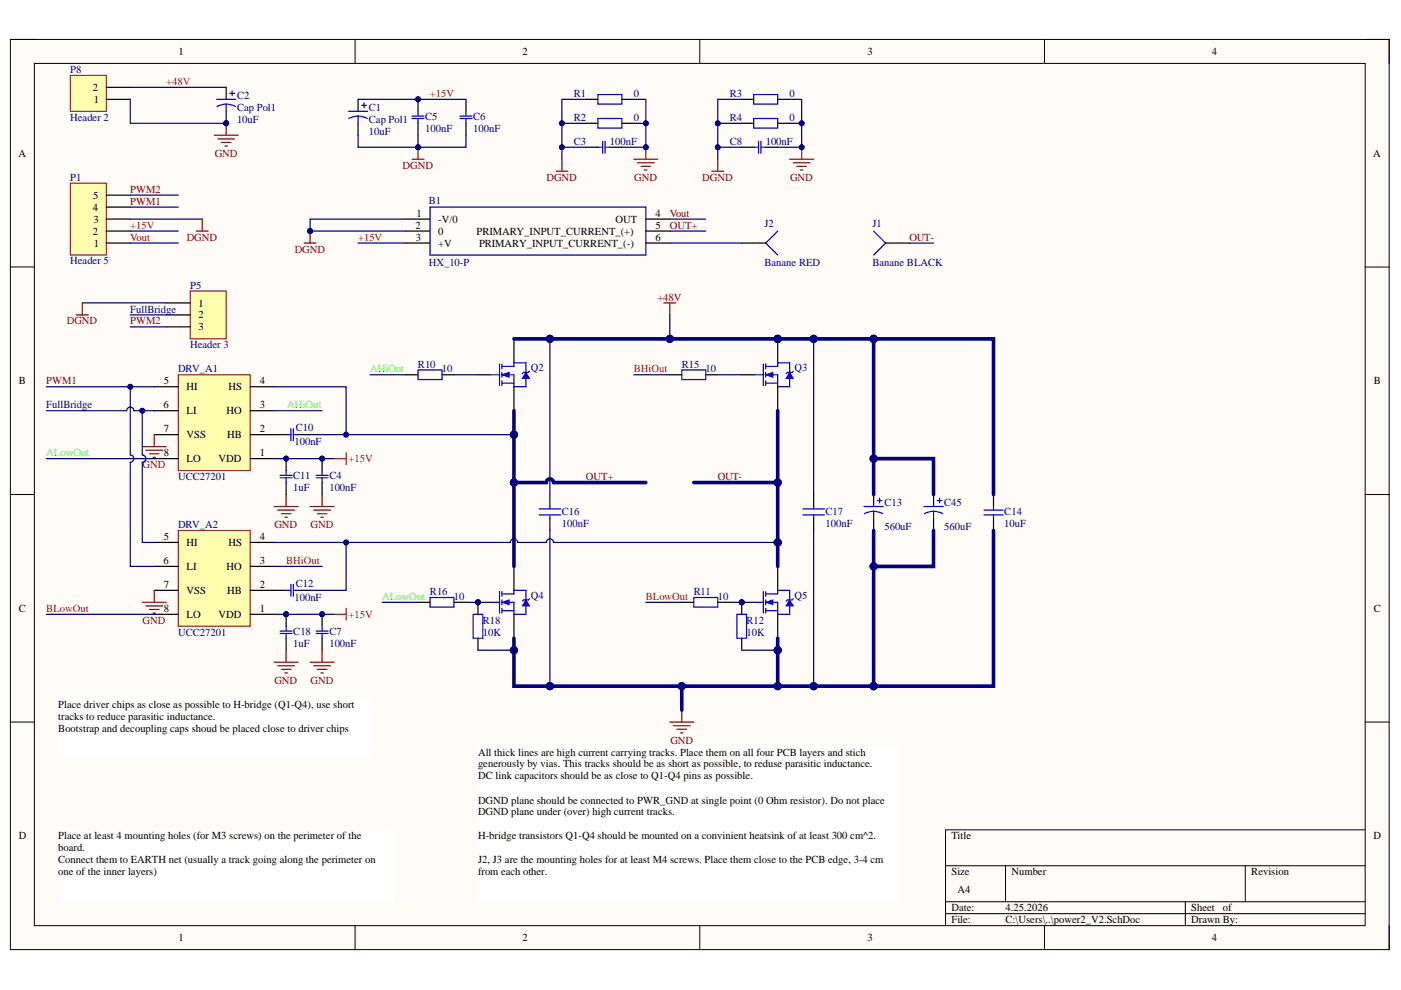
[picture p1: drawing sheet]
<svg xmlns="http://www.w3.org/2000/svg" width="297mm" height="210mm" viewBox="0 0 297 210" stroke-linecap="round" stroke-linejoin="round" font-family="sans-serif">
<defs><g id="words">
<g font-size="2.3">
<text x="37.9" y="11.7">1</text>
<text x="110.8" y="11.7">2</text>
<text x="184" y="11.7">3</text>
<text x="256.9" y="11.7">4</text>
<text x="19.7" y="19.3">2</text>
<text x="19.9" y="21.8">1</text>
<text x="3.9" y="33.2">A</text>
<text x="291.1" y="33.2">A</text>
<text x="19.7" y="44.7">4</text>
<text x="19.8" y="42.1">5</text>
<text x="19.8" y="47.2">3</text>
<text x="88.3" y="45.9">1</text>
<text x="92.9" y="47.2">-V/0</text>
<text x="130.5" y="47.2">OUT</text>
<text x="139" y="45.9">4</text>
<text x="19.7" y="49.7">2</text>
<text x="19.9" y="52.3">1</text>
<text x="88.1" y="48.5">2</text>
<text x="88.2" y="51">3</text>
<text x="92.9" y="49.7">0</text>
<text x="92.9" y="52.3">+V</text>
<text x="101.1" y="49.7">PRIMARY_INPUT_CURRENT_(+)</text>
<text x="101.6" y="52.3">PRIMARY_INPUT_CURRENT_(-)</text>
<text x="139" y="48.5">5</text>
<text x="139" y="51">6</text>
<text x="42.1" y="65">1</text>
<text x="42.1" y="67.5">2</text>
<text x="42.1" y="70.1">3</text>
<text x="4" y="81.5">B</text>
<text x="34.8" y="81.5">5</text>
<text x="39.5" y="82.7">HI</text>
<text x="48.4" y="82.7">HS</text>
<text x="55.1" y="81.5">4</text>
<text x="291.3" y="81.5">B</text>
<text x="34.7" y="86.5">6</text>
<text x="39.5" y="87.8">LI</text>
<text x="48.1" y="87.8">HO</text>
<text x="55.1" y="86.5">3</text>
<text x="34.7" y="91.7">7</text>
<text x="39.5" y="92.9">VSS</text>
<text x="48.2" y="92.9">HB</text>
<text x="55.1" y="91.7">2</text>
<text x="34.7" y="96.7">8</text>
<text x="39.5" y="98">LO</text>
<text x="46.4" y="98">VDD</text>
<text x="55.1" y="96.7">1</text>
<text x="34.7" y="119.6">6</text>
<text x="34.8" y="114.5">5</text>
<text x="39.5" y="115.8">HI</text>
<text x="48.4" y="115.8">HS</text>
<text x="55.1" y="119.6">3</text>
<text x="55.1" y="114.5">4</text>
<text x="34.7" y="124.7">7</text>
<text x="39.5" y="120.8">LI</text>
<text x="39.5" y="125.9">VSS</text>
<text x="48.1" y="120.8">HO</text>
<text x="48.2" y="125.9">HB</text>
<text x="55.1" y="124.7">2</text>
<text x="4" y="129.7">C</text>
<text x="34.7" y="129.7">8</text>
<text x="39.5" y="131">LO</text>
<text x="46.4" y="131">VDD</text>
<text x="55.1" y="129.7">1</text>
<text x="291.3" y="129.7">C</text>
<text x="12.4" y="150">Place driver chips as close as possible to H-bridge (Q1-Q4), use short</text>
<text x="12.4" y="152.6">tracks to reduce parasitic inductance.</text>
<text x="12.4" y="155.1">Bootstrap and decoupling caps shoud be placed close to driver chips</text>
<text x="101.3" y="160.2">All thick lines are high current carrying tracks. Place them on all four PCB layers and stich</text>
<text x="101.3" y="162.7">generously by vias. This tracks should be as short as possible, to reduse parasitic inductance.</text>
<text x="101.3" y="165.3">DC link capacitors should be as close to Q1-Q4 pins as possible.</text>
<text x="101.3" y="170.4">DGND plane should be connected to PWR_GND at single point (0 Ohm resistor). Do not place</text>
<text x="101.3" y="172.9">DGND plane under (over) high current tracks.</text>
<text x="4" y="178">D</text>
<text x="12.4" y="178">Place at least 4 mounting holes (for M3 screws) on the perimeter of the</text>
<text x="101.3" y="178">H-bridge transistors Q1-Q4 should be mounted on a convinient heatsink of at least 300 cm^2.</text>
<text x="201.7" y="178">Title</text>
<text x="291.2" y="178">D</text>
<text x="12.4" y="180.5">board.</text>
<text x="12.4" y="183">Connect them to EARTH net (usually a track going along the perimeter on</text>
<text x="12.4" y="185.6">one of the inner layers)</text>
<text x="101.3" y="183">J2, J3 are the mounting holes for at least M4 screws. Place them close to the PCB edge, 3-4 cm</text>
<text x="101.3" y="185.6">from each other.</text>
<text x="201.7" y="185.6">Size</text>
<text x="214.5" y="185.6">Number</text>
<text x="265.3" y="185.6">Revision</text>
<text x="203" y="189.4">A4</text>
<text x="201.7" y="193.2">Date:</text>
<text x="201.7" y="195.7">File:</text>
<text x="213.2" y="193.2">4.25.2026</text>
<text x="213.2" y="195.7">C:\Users\..\power2_V2.SchDoc</text>
<text x="252.6" y="193.2">Sheet</text>
<text x="252.6" y="195.7">Drawn By:</text>
<text x="259.3" y="193.2">of</text>
<text x="37.9" y="199.6">1</text>
<text x="110.8" y="199.6">2</text>
<text x="184" y="199.6">3</text>
<text x="256.9" y="199.6">4</text>
</g>
<g font-size="2.3" fill="#000080">
<text x="14.9" y="15.5">P8</text>
<text x="50.3" y="21.1">C2</text>
<text x="50.3" y="23.6">Cap Pol1</text>
<text x="78.2" y="23.6">C1</text>
<text x="121.7" y="20.5">R1</text>
<text x="134.4" y="20.5">0</text>
<text x="154.7" y="20.5">R3</text>
<text x="167.4" y="20.5">0</text>
<text x="14.9" y="25.6">Header 2</text>
<text x="50.3" y="26.1">10uF</text>
<text x="78.2" y="28.7">10uF</text>
<text x="78.2" y="26.1">Cap Pol1</text>
<text x="90.1" y="27.9">100nF</text>
<text x="90.1" y="25.4">C5</text>
<text x="100.3" y="27.9">100nF</text>
<text x="100.3" y="25.4">C6</text>
<text x="121.7" y="25.6">R2</text>
<text x="134.4" y="25.6">0</text>
<text x="154.7" y="25.6">R4</text>
<text x="167.4" y="25.6">0</text>
<text x="121.7" y="30.7">C3</text>
<text x="129.3" y="30.7">100nF</text>
<text x="154.7" y="30.7">C8</text>
<text x="162.3" y="30.7">100nF</text>
<text x="14.9" y="38.3">P1</text>
<text x="90.9" y="43.1">B1</text>
<text x="162.1" y="48.2">J2</text>
<text x="185" y="48.2">J1</text>
<text x="14.9" y="56.1">Header 5</text>
<text x="90.9" y="56.3">HX_10-P</text>
<text x="162.1" y="56.3">Banane RED</text>
<text x="185" y="56.3">Banane BLACK</text>
<text x="40.3" y="61.2">P5</text>
<text x="27.6" y="66.3">FullBridge</text>
<text x="40.3" y="73.9">Header 3</text>
<text x="88.6" y="77.9">R10</text>
<text x="144.5" y="77.9">R15</text>
<text x="37.8" y="78.9">DRV_A1</text>
<text x="93.7" y="78.9">10</text>
<text x="112.5" y="78.7">Q2</text>
<text x="149.6" y="78.9">10</text>
<text x="168.4" y="78.7">Q3</text>
<text x="9.8" y="86.5">FullBridge</text>
<text x="62.4" y="94.4">100nF</text>
<text x="62.7" y="91.4">C10</text>
<text x="37.8" y="101.8">UCC27201</text>
<text x="62.2" y="101.5">C11</text>
<text x="69.8" y="101.5">C4</text>
<text x="62.2" y="104.1">1uF</text>
<text x="69.8" y="104.1">100nF</text>
<text x="187.5" y="107.4">C13</text>
<text x="200.2" y="107.4">C45</text>
<text x="37.8" y="111.9">DRV_A2</text>
<text x="119.1" y="111.7">100nF</text>
<text x="119.1" y="109.1">C16</text>
<text x="175" y="111.7">100nF</text>
<text x="175" y="109.1">C17</text>
<text x="187.5" y="112.4">560uF</text>
<text x="200.2" y="112.4">560uF</text>
<text x="212.9" y="111.7">10uF</text>
<text x="212.9" y="109.1">C14</text>
<text x="62.7" y="124.4">C12</text>
<text x="62.4" y="127.4">100nF</text>
<text x="91.2" y="126.2">R16</text>
<text x="96.2" y="127.2">10</text>
<text x="112.5" y="126.9">Q4</text>
<text x="147.1" y="126.2">R11</text>
<text x="152.2" y="127.2">10</text>
<text x="168.4" y="126.9">Q5</text>
<text x="37.8" y="134.8">UCC27201</text>
<text x="62.2" y="137.1">1uF</text>
<text x="62.2" y="134.5">C18</text>
<text x="69.8" y="137.1">100nF</text>
<text x="69.8" y="134.5">C7</text>
<text x="102.4" y="134.8">10K</text>
<text x="102.4" y="132.3">R18</text>
<text x="158.3" y="134.8">10K</text>
<text x="158.3" y="132.3">R12</text>
</g>
<g font-size="2.3" fill="#f00">
<text x="35.2" y="18">+48V</text>
<text x="91.2" y="20.5">+15V</text>
<text x="27.6" y="48.5">+15V</text>
<text x="75.9" y="51">+15V</text>
<text x="134.4" y="78.9">BHiOut</text>
<text x="73.9" y="98">+15V</text>
<text x="60.7" y="119.6">BHiOut</text>
<text x="9.8" y="129.7">BLowOut</text>
<text x="73.9" y="131">+15V</text>
<text x="136.9" y="127.2">BLowOut</text>
</g>
<g font-size="2.3" fill="#800000">
<text x="45.5" y="33.2">GND</text>
<text x="85.4" y="35.8">DGND</text>
<text x="27.6" y="40.9">PWM2</text>
<text x="115.9" y="38.3">DGND</text>
<text x="134.5" y="38.3">GND</text>
<text x="148.9" y="38.3">DGND</text>
<text x="167.5" y="38.3">GND</text>
<text x="27.6" y="43.4">PWM1</text>
<text x="142" y="45.9">Vout</text>
<text x="27.6" y="51">Vout</text>
<text x="39.6" y="51">DGND</text>
<text x="62.5" y="53.5">DGND</text>
<text x="142" y="48.5">OUT+</text>
<text x="192.8" y="51">OUT-</text>
<text x="139.4" y="63.7">+48V</text>
<text x="14.2" y="68.8">DGND</text>
<text x="27.6" y="68.8">PWM2</text>
<text x="9.8" y="81.5">PWM1</text>
<text x="30.2" y="99.3">GND</text>
<text x="124.2" y="101.8">OUT+</text>
<text x="152.2" y="101.8">OUT-</text>
<text x="58.2" y="111.9">GND</text>
<text x="65.9" y="111.9">GND</text>
<text x="30.2" y="132.3">GND</text>
<text x="58.2" y="145">GND</text>
<text x="65.9" y="145">GND</text>
<text x="142.1" y="157.7">GND</text>
</g>
<g font-size="2.3" fill="#0f0">
<text x="78.5" y="78.9">AHiOut</text>
<text x="60.9" y="86.5">AHiOut</text>
<text x="9.8" y="96.7">ALowOut</text>
<text x="81" y="127.2">ALowOut</text>
</g>
</g></defs>
<path d="M2.2 8.4h292.3v192.9h-292.3z" fill-rule="evenodd" fill="#fffcf8"/>
<path d="M2.2 8.4h292.3v192.9h-292.3z" fill="none" stroke="#000" stroke-width=".21"/>
<path d="M7.3 13.4h282.1v182.9h-282.1z" fill-rule="evenodd" fill="#fffcf8"/>
<g fill="none" stroke="#000" stroke-width=".21">
<path d="M2.2 8.4h5.1M7.3 13.4h282.1v182.9h-282.1zM75.3 8.4v5M148.4 8.4v5M221.4 8.4v5M289.4 8.4h5.1v5M2.2 56.6h5.1M289.4 56.6h5.1M2.2 104.9h5.1M289.4 104.9h5.1M2.2 153.1h5.1M289.4 153.1h5.1"/>
<path d="M289.4 175.9h-88.9v20.4M75.3 196.3v5M148.4 196.3v5M200.5 183.6h88.9M200.5 191.2h88.9M200.5 193.7h88.9M213.2 183.6v7.6M221.4 196.3v5M251.3 191.2v5.1M264 183.6v7.6M294.5 196.3v5"/>
</g>
<path d="M101.3 79.5h2.6M109 71.8v5.1M109 82v5.1" fill="none" stroke="#000" stroke-width=".26"/>
<path d="M103.9 79.5h2M105.9 77.2v4.5M106.4 77.7h2.6M106.4 79.5h2.6v2.5M106.4 77.2v1M106.4 79v1M106.4 81.2h2.6M106.4 80.7v1" fill="none" stroke="#00f" stroke-width=".26"/>
<path d="M106.4 79.5l1.5-.5v1z" fill="#00f"/>
<path d="M106.4 79.5l1.5-.5v1z" fill="none" stroke="#00f" stroke-width=".21"/>
<path d="M109 77.7v-.8h2.5v2.1M111.5 80.2v1.8h-2.5" fill="none" stroke="#00f" stroke-width=".26"/>
<path d="M111.5 79l.8 1.2h-1.6z" fill="#00f"/>
<path d="M111.5 79l.8 1.2h-1.6z" fill="none" stroke="#00f" stroke-width=".21"/>
<path d="M112.3 78.7l-.3 .3h-1l-.3 .2" fill="none" stroke="#00f" stroke-width=".26"/>
<path d="M37.8 79.5h15.2v20.3h-15.2z" fill-rule="evenodd" fill="#ffffb0"/>
<path d="M37.8 79.5h15.2v20.3h-15.2z" fill="none" stroke="#800000" stroke-width=".21"/>
<path d="M32.7 82h5.1M32.7 97.2h5.1M32.7 92.2h5.1M32.7 87.1h5.1M53 82h5.1M53 97.2h5.1M53 92.2h7.7M53 87.1h5.1M63.2 92.2h2.5M210.6 104.9v2.5M210.6 109.9v2.6" fill="none" stroke="#000" stroke-width=".26"/>
<path d="M60.7 92.2h1M61.7 90.9v2.5M62.2 90.9v2.5M62.2 92.2h1M208.6 108.2h4.1M208.6 109.2h4.1M210.6 107.4v.8M210.6 109.2v.7" fill="none" stroke="#00f" stroke-width=".26"/>
<path d="M70.8 97.2h2.6M73.4 96v2.5" fill="none" stroke="#f00" stroke-width=".26"/>
<circle cx="101.3" cy="127.7" r=".51" fill="#000080"/>
<circle cx="101.3" cy="127.7" r=".51" fill="none" stroke="#000080" stroke-width=".21"/>
<path d="M101.3 127.7v2.5M101.3 135.3v2.6" fill="none" stroke="#000" stroke-width=".26"/>
<circle cx="101.3" cy="127.7" r=".51" fill="#000080"/>
<circle cx="101.3" cy="127.7" r=".51" fill="none" stroke="#000080" stroke-width=".21"/>
<path d="M100.3 130.2h2.1v5.1h-2.1z" fill="none" stroke="#00f" stroke-width=".26"/>
<path d="M12.4 148h66.1v12.7h-66.1z" fill-rule="evenodd" fill="#fff"/>
<path d="M12.4 148h66.1v12.7h-66.1z" fill="none" stroke="#fff" stroke-width=".21"/>
<path d="M101.3 158.2h89v33h-89z" fill-rule="evenodd" fill="#fff"/>
<path d="M101.3 158.2h89v33h-89z" fill="none" stroke="#fff" stroke-width=".21"/>
<path d="M12.4 175.9h71.2v15.3h-71.2z" fill-rule="evenodd" fill="#fff"/>
<path d="M12.4 175.9h71.2v15.3h-71.2z" fill="none" stroke="#fff" stroke-width=".21"/>
<path d="M144.6 78.4h5v2.1h-5zM114.3 109.2h4.6M114.3 107.9h4.6M116.6 107.4v.5M116.6 109.2v.7M170.2 109.2h4.6M170.2 107.9h4.6M172.5 107.4v.5M172.5 109.2v.7M91.2 126.7h5.1v2h-5.1z" fill="none" stroke="#00f" stroke-width=".26"/>
<path d="M142 79.5h2.6M149.6 79.5h2.6M116.6 104.9v2.5M116.6 109.9v2.6M172.5 104.9v2.5M172.5 109.9v2.6M88.6 127.7h2.6M96.3 127.7h2.5" fill="none" stroke="#000" stroke-width=".26"/>
<circle cx="101.3" cy="127.7" r=".51" fill="#000080"/>
<circle cx="101.3" cy="127.7" r=".51" fill="none" stroke="#000080" stroke-width=".21"/>
<path d="M101.3 127.7h2.6M109 120.1v5.1" fill="none" stroke="#000" stroke-width=".26"/>
<circle cx="101.3" cy="127.7" r=".51" fill="#000080"/>
<circle cx="101.3" cy="127.7" r=".51" fill="none" stroke="#000080" stroke-width=".21"/>
<path d="M109 130.2v5.1" fill="none" stroke="#000" stroke-width=".26"/>
<path d="M103.9 127.7h2M105.9 125.4v4.6M106.4 125.9h2.6M106.4 127.7h2.6v2.5M106.4 129.5h2.6M106.4 125.4v1M106.4 127.2v1M106.4 129v1" fill="none" stroke="#00f" stroke-width=".26"/>
<path d="M106.4 127.7l1.5-.5v1z" fill="#00f"/>
<path d="M106.4 127.7l1.5-.5v1z" fill="none" stroke="#00f" stroke-width=".21"/>
<path d="M109 125.9v-.7h2.5v2M111.5 128.5v1.7h-2.5" fill="none" stroke="#00f" stroke-width=".26"/>
<path d="M111.5 127.2l.8 1.3h-1.6z" fill="#00f"/>
<path d="M111.5 127.2l.8 1.3h-1.6z" fill="none" stroke="#00f" stroke-width=".21"/>
<path d="M112.3 126.9l-.3 .3h-1l-.3 .3" fill="none" stroke="#00f" stroke-width=".26"/>
<circle cx="164.9" cy="71.8" r=".76" fill="#000080"/>
<circle cx="164.9" cy="71.8" r=".76" fill="none" stroke="#000080" stroke-width=".21"/>
<path d="M164.9 71.8v5.1" fill="none" stroke="#000" stroke-width=".26"/>
<circle cx="164.9" cy="71.8" r=".76" fill="#000080"/>
<circle cx="164.9" cy="71.8" r=".76" fill="none" stroke="#000080" stroke-width=".21"/>
<path d="M157.3 79.5h2.5M164.9 82v5.1" fill="none" stroke="#000" stroke-width=".26"/>
<path d="M159.8 79.5h2M161.8 77.2v4.5M162.3 77.7h2.6M162.3 79.5h2.6v2.5M162.3 77.2v1M162.3 79v1M162.3 81.2h2.6M162.3 80.7v1" fill="none" stroke="#00f" stroke-width=".26"/>
<path d="M162.3 79.5l1.6-.5v1z" fill="#00f"/>
<path d="M162.3 79.5l1.6-.5v1z" fill="none" stroke="#00f" stroke-width=".21"/>
<path d="M164.9 77.7v-.8h2.5v2.1M167.4 80.2v1.8h-2.5" fill="none" stroke="#00f" stroke-width=".26"/>
<path d="M167.4 79l.8 1.2h-1.5z" fill="#00f"/>
<path d="M167.4 79l.8 1.2h-1.5z" fill="none" stroke="#00f" stroke-width=".21"/>
<path d="M168.2 78.7l-.3 .3h-1l-.2 .2" fill="none" stroke="#00f" stroke-width=".26"/>
<circle cx="157.3" cy="127.7" r=".51" fill="#000080"/>
<circle cx="157.3" cy="127.7" r=".51" fill="none" stroke="#000080" stroke-width=".21"/>
<path d="M157.3 127.7h2.5M164.9 120.1v5.1" fill="none" stroke="#000" stroke-width=".26"/>
<circle cx="157.3" cy="127.7" r=".51" fill="#000080"/>
<circle cx="157.3" cy="127.7" r=".51" fill="none" stroke="#000080" stroke-width=".21"/>
<path d="M164.9 130.2v5.1" fill="none" stroke="#000" stroke-width=".26"/>
<path d="M159.8 127.7h2M161.8 125.4v4.6M162.3 125.9h2.6M162.3 127.7h2.6v2.5M162.3 129.5h2.6M162.3 125.4v1M162.3 127.2v1M162.3 129v1" fill="none" stroke="#00f" stroke-width=".26"/>
<path d="M162.3 127.7l1.6-.5v1z" fill="#00f"/>
<path d="M162.3 127.7l1.6-.5v1z" fill="none" stroke="#00f" stroke-width=".21"/>
<path d="M164.9 125.9v-.7h2.5v2M167.4 128.5v1.7h-2.5" fill="none" stroke="#00f" stroke-width=".26"/>
<path d="M167.4 127.2l.8 1.3h-1.5z" fill="#00f"/>
<path d="M167.4 127.2l.8 1.3h-1.5z" fill="none" stroke="#00f" stroke-width=".21"/>
<g fill="none" stroke="#00f" stroke-width=".26">
<path d="M183.2 107.4h4.1M185.2 108.4l.8 .1 1.2 .4M185.2 108.4l-.8 .1-1.1 .4M185.2 108.4v1.5M186 106.1h1M186.5 105.6v1M195.9 107.4h4.1M197.9 108.4l.9 .1 1.1 .4M197.9 108.4l-.8 .1-1.1 .4M197.9 108.4v1.5M198.7 106.1h1M199.2 105.6v1"/>
<path d="M168.2 126.9l-.3 .3h-1l-.2 .3"/>
</g>
<path d="M185.2 104.9v2.5M185.2 109.9v2.6M197.9 104.9v2.5M197.9 109.9v2.6" fill="none" stroke="#000" stroke-width=".26"/>
<g fill="none" stroke="#800000" stroke-width=".26">
<path d="M140.7 64.2h2.6M142 64.2v2.6M30.2 94.7h5M30.9 95.5h3.6M31.7 96.2h2M32.4 97h.6M32.7 92.2v2.5M58.1 107.4h5.1M58.9 108.2h3.5M59.7 108.9h2M60.4 109.7h.5M60.7 104.9v2.5"/>
<path d="M142 153.1h5.1M142.8 153.9h3.5M143.5 154.6h2.1M144.3 155.4h.5M144.6 150.6v2.5"/>
</g>
<path d="M37.8 112.5h15.2v20.3h-15.2z" fill-rule="evenodd" fill="#ffffb0"/>
<path d="M37.8 112.5h15.2v20.3h-15.2z" fill="none" stroke="#800000" stroke-width=".21"/>
<path d="M32.7 115h5.1M53 115h5.1M32.7 130.2h5.1M32.7 125.2h5.1M32.7 120.1h5.1M53 130.2h5.1M53 125.2h5.1M53 120.1h5.1" fill="none" stroke="#000" stroke-width=".26"/>
<path d="M70.8 130.2h2.6M73.4 129v2.5" fill="none" stroke="#f00" stroke-width=".26"/>
<circle cx="60.7" cy="130.2" r=".51" fill="#000080"/>
<circle cx="60.7" cy="130.2" r=".51" fill="none" stroke="#000080" stroke-width=".21"/>
<path d="M60.7 130.2v2.6" fill="none" stroke="#000" stroke-width=".26"/>
<circle cx="60.7" cy="130.2" r=".51" fill="#000080"/>
<circle cx="60.7" cy="130.2" r=".51" fill="none" stroke="#000080" stroke-width=".21"/>
<path d="M86.1 79.5h2.5M93.7 79.5h2.6M60.7 135.3v2.6" fill="none" stroke="#000" stroke-width=".26"/>
<path d="M88.6 78.4h5.1v2.1h-5.1zM59.4 134.3h2.5M59.4 133.8h2.5M60.7 132.8v1M60.7 134.3v1" fill="none" stroke="#00f" stroke-width=".26"/>
<path d="M30.2 127.7h5M30.9 128.5h3.6M31.7 129.2h2M32.4 130h.6M32.7 125.2v2.5M60.7 137.9v2.5M58.1 140.4h5.1M58.9 141.2h3.5M59.7 141.9h2M60.4 142.7h.5" fill="none" stroke="#800000" stroke-width=".26"/>
<circle cx="157.3" cy="127.7" r=".51" fill="#000080"/>
<circle cx="157.3" cy="127.7" r=".51" fill="none" stroke="#000080" stroke-width=".21"/>
<path d="M157.3 127.7v2.5M157.3 135.3v2.6" fill="none" stroke="#000" stroke-width=".26"/>
<circle cx="157.3" cy="127.7" r=".51" fill="#000080"/>
<circle cx="157.3" cy="127.7" r=".51" fill="none" stroke="#000080" stroke-width=".21"/>
<path d="M147.1 126.7h5.1v2h-5.1zM156.2 130.2h2.1v5.1h-2.1z" fill="none" stroke="#00f" stroke-width=".26"/>
<path d="M144.6 127.7h2.5M152.2 127.7h2.5" fill="none" stroke="#000" stroke-width=".26"/>
<circle cx="60.7" cy="97.2" r=".51" fill="#000080"/>
<circle cx="60.7" cy="97.2" r=".51" fill="none" stroke="#000080" stroke-width=".21"/>
<path d="M60.7 97.2v2.6" fill="none" stroke="#000" stroke-width=".26"/>
<circle cx="60.7" cy="97.2" r=".51" fill="#000080"/>
<circle cx="60.7" cy="97.2" r=".51" fill="none" stroke="#000080" stroke-width=".21"/>
<path d="M60.7 102.3v2.6M58.1 125.2h2.6M63.2 125.2h2.5" fill="none" stroke="#000" stroke-width=".26"/>
<path d="M60.7 99.8v1M59.4 101.3h2.5M59.4 100.8h2.5M60.7 101.3v1M60.7 125.2h1M61.7 123.9v2.5M62.2 123.9v2.5M62.2 125.2h1" fill="none" stroke="#00f" stroke-width=".26"/>
<path d="M40.3 61.7h7.7v10.1h-7.7z" fill-rule="evenodd" fill="#ffffb0"/>
<path d="M40.3 61.7h7.7v10.1h-7.7z" fill="none" stroke="#800000" stroke-width=".21"/>
<path d="M35.2 64.2h5.1M35.2 66.8h5.1M35.2 69.3h5.1" fill="none" stroke="#000" stroke-width=".26"/>
<path d="M14.9 16h7.6v7.6h-7.6z" fill-rule="evenodd" fill="#ffffb0"/>
<path d="M14.9 16h7.6v7.6h-7.6z" fill="none" stroke="#800000" stroke-width=".21"/>
<path d="M22.5 18.5h5.1M22.5 21.1h5.1" fill="none" stroke="#000" stroke-width=".26"/>
<path d="M45.4 28.7h5.1M46.2 29.4h3.5M46.9 30.2h2.1M47.7 31h.5M48 26.1v2.6" fill="none" stroke="#800000" stroke-width=".26"/>
<circle cx="48" cy="26.1" r=".51" fill="#000080"/>
<circle cx="48" cy="26.1" r=".51" fill="none" stroke="#000080" stroke-width=".21"/>
<path d="M73.9 23.6h4M75.9 24.6l1.2 .2 .8 .3M75.9 24.6l-1.2 .2-.8 .3M75.9 24.6v1.5M76.7 22.3h1M77.2 21.8v1M91.2 43.9h45.7v10.2h-45.7z" fill="none" stroke="#00f" stroke-width=".26"/>
<path d="M75.9 21.1v2.5M75.9 26.1v2.6M86.1 46.5h5.1M86.1 49h5.1M86.1 51.5h5.1M136.9 46.5h5.1M136.9 49h5.1M136.9 51.5h5.1" fill="none" stroke="#000" stroke-width=".26"/>
<circle cx="88.6" cy="21.1" r=".51" fill="#000080"/>
<circle cx="88.6" cy="21.1" r=".51" fill="none" stroke="#000080" stroke-width=".21"/>
<path d="M88.6 21.1v2.5" fill="none" stroke="#000" stroke-width=".26"/>
<circle cx="88.6" cy="21.1" r=".51" fill="#000080"/>
<circle cx="88.6" cy="21.1" r=".51" fill="none" stroke="#000080" stroke-width=".21"/>
<path d="M88.6 26.1v2.6M98.8 21.1v2.5M98.8 26.1v2.6" fill="none" stroke="#000" stroke-width=".26"/>
<path d="M87.4 25.1h2.5M87.4 24.6h2.5M88.6 23.6v1M88.6 25.1v1M97.5 25.1h2.6M97.5 24.6h2.6M98.8 23.6v1M98.8 25.1v1" fill="none" stroke="#00f" stroke-width=".26"/>
<path d="M134.4 33.8h5.1M135.1 34.5h3.6M135.9 35.3h2M136.7 36h.5M136.9 31.2v2.6" fill="none" stroke="#800000" stroke-width=".26"/>
<circle cx="136.9" cy="31.2" r=".51" fill="#000080"/>
<circle cx="136.9" cy="31.2" r=".51" fill="none" stroke="#000080" stroke-width=".21"/>
<path d="M14.9 38.8h7.6v15.3h-7.6z" fill-rule="evenodd" fill="#ffffb0"/>
<path d="M14.9 38.8h7.6v15.3h-7.6z" fill="none" stroke="#800000" stroke-width=".21"/>
<path d="M124.2 21.1h2.6M131.8 21.1h2.6M22.5 51.5h5.1M22.5 49h5.1M22.5 46.5h5.1M22.5 43.9h5.1M22.5 41.4h5.1" fill="none" stroke="#000" stroke-width=".26"/>
<path d="M126.8 20h5v2.1h-5z" fill="none" stroke="#00f" stroke-width=".26"/>
<circle cx="48" cy="26.1" r=".51" fill="#000080"/>
<circle cx="48" cy="26.1" r=".51" fill="none" stroke="#000080" stroke-width=".21"/>
<path d="M48 18.5v2.6M48 23.6v2.5" fill="none" stroke="#000" stroke-width=".26"/>
<circle cx="48" cy="26.1" r=".51" fill="#000080"/>
<circle cx="48" cy="26.1" r=".51" fill="none" stroke="#000080" stroke-width=".21"/>
<path d="M48.7 19.8h1M49.2 19.3v1M45.9 21.1h4.1M48 22.1l.8 .1 1.1 .4M48 22.1l-.9 .1-1.1 .4M48 22.1v1.5M126.8 25.1h5v2.1h-5z" fill="none" stroke="#00f" stroke-width=".26"/>
<path d="M124.2 26.1h2.6M131.8 26.1h2.6" fill="none" stroke="#000" stroke-width=".26"/>
<circle cx="68.3" cy="97.2" r=".51" fill="#000080"/>
<circle cx="68.3" cy="97.2" r=".51" fill="none" stroke="#000080" stroke-width=".21"/>
<path d="M68.3 97.2v2.6" fill="none" stroke="#000" stroke-width=".26"/>
<circle cx="68.3" cy="97.2" r=".51" fill="#000080"/>
<circle cx="68.3" cy="97.2" r=".51" fill="none" stroke="#000080" stroke-width=".21"/>
<path d="M68.3 102.3v2.6" fill="none" stroke="#000" stroke-width=".26"/>
<path d="M68.3 99.8v1M67 101.3h2.6M67 100.8h2.6M68.3 101.3v1" fill="none" stroke="#00f" stroke-width=".26"/>
<path d="M65.7 107.4h5.1M66.5 108.2h3.6M67.3 108.9h2M68 109.7h.5M68.3 104.9v2.5" fill="none" stroke="#800000" stroke-width=".26"/>
<circle cx="68.3" cy="130.2" r=".51" fill="#000080"/>
<circle cx="68.3" cy="130.2" r=".51" fill="none" stroke="#000080" stroke-width=".21"/>
<path d="M68.3 130.2v2.6" fill="none" stroke="#000" stroke-width=".26"/>
<circle cx="68.3" cy="130.2" r=".51" fill="#000080"/>
<circle cx="68.3" cy="130.2" r=".51" fill="none" stroke="#000080" stroke-width=".21"/>
<path d="M124.2 31.2h2.6M129.3 31.2h2.5M157.3 51.5h5M187.8 51.5h5.1M68.3 135.3v2.6" fill="none" stroke="#000" stroke-width=".26"/>
<path d="M126.8 31.2h1M127.8 30v2.5M128.3 30v2.5M128.3 31.2h1M164.9 49l-2.6 2.5 2.6 2.6M185.2 49l2.6 2.5-2.6 2.6M67 134.3h2.6M67 133.8h2.6M68.3 132.8v1M68.3 134.3v1" fill="none" stroke="#00f" stroke-width=".26"/>
<path d="M87.4 33.8h2.5M88.6 31.2v2.6M68.3 137.9v2.5M65.7 140.4h5.1M66.5 141.2h3.6M67.3 141.9h2M68 142.7h.5" fill="none" stroke="#800000" stroke-width=".26"/>
<circle cx="88.6" cy="31.2" r=".51" fill="#000080"/>
<circle cx="88.6" cy="31.2" r=".51" fill="none" stroke="#000080" stroke-width=".21"/>
<path d="M117.9 36.3h2.5M119.1 33.8v2.5" fill="none" stroke="#800000" stroke-width=".26"/>
<path d="M185.2 71.8h25.4v33.1" fill="none" stroke="#000080" stroke-width=".77"/>
<circle cx="185.2" cy="71.8" r=".76" fill="#000080"/>
<circle cx="185.2" cy="71.8" r=".76" fill="none" stroke="#000080" stroke-width=".21"/>
<path d="M210.6 112.5v33h-25.4" fill="none" stroke="#000080" stroke-width=".77"/>
<circle cx="185.2" cy="145.5" r=".76" fill="#000080"/>
<circle cx="185.2" cy="145.5" r=".76" fill="none" stroke="#000080" stroke-width=".21"/>
<path d="M185.2 112.5v33" fill="none" stroke="#000080" stroke-width=".77"/>
<circle cx="185.2" cy="145.5" r=".76" fill="#000080"/>
<circle cx="185.2" cy="145.5" r=".76" fill="none" stroke="#000080" stroke-width=".21"/>
<circle cx="185.2" cy="120.1" r=".76" fill="#000080"/>
<circle cx="185.2" cy="120.1" r=".76" fill="none" stroke="#000080" stroke-width=".21"/>
<path d="M98.8 127.7h2.5" fill="none" stroke="#000080" stroke-width=".26"/>
<circle cx="101.3" cy="127.7" r=".51" fill="#000080"/>
<circle cx="101.3" cy="127.7" r=".51" fill="none" stroke="#000080" stroke-width=".21"/>
<path d="M101.3 137.9h7.7" fill="none" stroke="#000080" stroke-width=".26"/>
<circle cx="109" cy="137.9" r=".76" fill="#000080"/>
<circle cx="109" cy="137.9" r=".76" fill="none" stroke="#000080" stroke-width=".21"/>
<path d="M185.2 71.8v33.1" fill="none" stroke="#000080" stroke-width=".77"/>
<circle cx="185.2" cy="97.2" r=".77" fill="#000080"/>
<circle cx="185.2" cy="97.2" r=".77" fill="none" stroke="#000080" stroke-width=".21"/>
<circle cx="185.2" cy="71.8" r=".76" fill="#000080"/>
<circle cx="185.2" cy="71.8" r=".76" fill="none" stroke="#000080" stroke-width=".21"/>
<path d="M144.6 145.5v5.1" fill="none" stroke="#000080" stroke-width=".77"/>
<circle cx="144.5" cy="145.5" r=".76" fill="#000080"/>
<circle cx="144.5" cy="145.5" r=".76" fill="none" stroke="#000080" stroke-width=".21"/>
<path d="M116.6 71.8v33.1" fill="none" stroke="#000080" stroke-width=".26"/>
<circle cx="116.6" cy="71.8" r=".76" fill="#000080"/>
<circle cx="116.6" cy="71.8" r=".76" fill="none" stroke="#000080" stroke-width=".21"/>
<path d="M116.6 112.5v33" fill="none" stroke="#000080" stroke-width=".26"/>
<circle cx="116.6" cy="145.5" r=".76" fill="#000080"/>
<circle cx="116.6" cy="145.5" r=".76" fill="none" stroke="#000080" stroke-width=".21"/>
<path d="M172.5 112.5v33" fill="none" stroke="#000080" stroke-width=".26"/>
<circle cx="172.5" cy="145.5" r=".76" fill="#000080"/>
<circle cx="172.5" cy="145.5" r=".76" fill="none" stroke="#000080" stroke-width=".21"/>
<path d="M172.5 71.8v33.1" fill="none" stroke="#000080" stroke-width=".26"/>
<circle cx="172.5" cy="71.8" r=".76" fill="#000080"/>
<circle cx="172.5" cy="71.8" r=".76" fill="none" stroke="#000080" stroke-width=".21"/>
<path d="M164.9 135.3v10.2" fill="none" stroke="#000080" stroke-width=".77"/>
<circle cx="164.9" cy="137.9" r=".76" fill="#000080"/>
<circle cx="164.9" cy="137.9" r=".76" fill="none" stroke="#000080" stroke-width=".21"/>
<circle cx="164.9" cy="145.5" r=".76" fill="#000080"/>
<circle cx="164.9" cy="145.5" r=".76" fill="none" stroke="#000080" stroke-width=".21"/>
<path d="M164.9 87.1v33" fill="none" stroke="#000080" stroke-width=".77"/>
<circle cx="164.9" cy="102.3" r=".76" fill="#000080"/>
<circle cx="164.9" cy="102.3" r=".76" fill="none" stroke="#000080" stroke-width=".21"/>
<circle cx="164.9" cy="115" r=".76" fill="#000080"/>
<circle cx="164.9" cy="115" r=".76" fill="none" stroke="#000080" stroke-width=".21"/>
<path d="M109 135.3v10.2h76.2" fill="none" stroke="#000080" stroke-width=".77"/>
<circle cx="109" cy="137.9" r=".76" fill="#000080"/>
<circle cx="109" cy="137.9" r=".76" fill="none" stroke="#000080" stroke-width=".21"/>
<circle cx="116.6" cy="145.5" r=".76" fill="#000080"/>
<circle cx="116.6" cy="145.5" r=".76" fill="none" stroke="#000080" stroke-width=".21"/>
<circle cx="144.5" cy="145.5" r=".76" fill="#000080"/>
<circle cx="144.5" cy="145.5" r=".76" fill="none" stroke="#000080" stroke-width=".21"/>
<circle cx="164.9" cy="145.5" r=".76" fill="#000080"/>
<circle cx="164.9" cy="145.5" r=".76" fill="none" stroke="#000080" stroke-width=".21"/>
<circle cx="172.5" cy="145.5" r=".76" fill="#000080"/>
<circle cx="172.5" cy="145.5" r=".76" fill="none" stroke="#000080" stroke-width=".21"/>
<circle cx="185.2" cy="145.5" r=".76" fill="#000080"/>
<circle cx="185.2" cy="145.5" r=".76" fill="none" stroke="#000080" stroke-width=".21"/>
<path d="M185.2 97.2h12.7v7.7" fill="none" stroke="#000080" stroke-width=".77"/>
<circle cx="185.2" cy="97.2" r=".77" fill="#000080"/>
<circle cx="185.2" cy="97.2" r=".77" fill="none" stroke="#000080" stroke-width=".21"/>
<path d="M197.9 112.5v7.6h-12.7" fill="none" stroke="#000080" stroke-width=".77"/>
<circle cx="185.2" cy="120.1" r=".76" fill="#000080"/>
<circle cx="185.2" cy="120.1" r=".76" fill="none" stroke="#000080" stroke-width=".21"/>
<path d="M147.1 102.3h17.8" fill="none" stroke="#000080" stroke-width=".77"/>
<circle cx="164.9" cy="102.3" r=".76" fill="#000080"/>
<circle cx="164.9" cy="102.3" r=".76" fill="none" stroke="#000080" stroke-width=".21"/>
<path d="M192.9 51.5h5" fill="none" stroke="#000080" stroke-width=".26"/>
<path d="M109 102.3h6.8a.76 .76 0 0 1 .8-.7 .76 .76 0 0 1 .8 .7h19.5" fill="none" stroke="#000080" stroke-width=".77"/>
<circle cx="109" cy="102.3" r=".76" fill="#000080"/>
<circle cx="109" cy="102.3" r=".76" fill="none" stroke="#000080" stroke-width=".21"/>
<path d="M109 87.1v33" fill="none" stroke="#000080" stroke-width=".77"/>
<circle cx="109" cy="92.2" r=".76" fill="#000080"/>
<circle cx="109" cy="92.2" r=".76" fill="none" stroke="#000080" stroke-width=".21"/>
<circle cx="109" cy="102.3" r=".76" fill="#000080"/>
<circle cx="109" cy="102.3" r=".76" fill="none" stroke="#000080" stroke-width=".21"/>
<path d="M152.2 79.5h5.1M60.7 130.2h10.1" fill="none" stroke="#000080" stroke-width=".26"/>
<circle cx="60.7" cy="130.2" r=".51" fill="#000080"/>
<circle cx="60.7" cy="130.2" r=".51" fill="none" stroke="#000080" stroke-width=".21"/>
<circle cx="68.3" cy="130.2" r=".51" fill="#000080"/>
<circle cx="68.3" cy="130.2" r=".51" fill="none" stroke="#000080" stroke-width=".21"/>
<path d="M58.1 115h15.3v10.2h-7.7M9.8 130.2h22.9M58.1 120.1h10.2" fill="none" stroke="#000080" stroke-width=".26"/>
<circle cx="73.4" cy="115" r=".51" fill="#000080"/>
<circle cx="73.4" cy="115" r=".51" fill="none" stroke="#000080" stroke-width=".21"/>
<path d="M73.4 115h34.8a.76 .76 0 0 1 .8-.8 .76 .76 0 0 1 .7 .8h6.1a.76 .76 0 0 1 .8-.8 .76 .76 0 0 1 .8 .8h47.5" fill="none" stroke="#000080" stroke-width=".26"/>
<circle cx="73.4" cy="115" r=".51" fill="#000080"/>
<circle cx="73.4" cy="115" r=".51" fill="none" stroke="#000080" stroke-width=".21"/>
<circle cx="164.9" cy="115" r=".76" fill="#000080"/>
<circle cx="164.9" cy="115" r=".76" fill="none" stroke="#000080" stroke-width=".21"/>
<path d="M58.1 82h15.3v10.2h-7.7" fill="none" stroke="#000080" stroke-width=".26"/>
<circle cx="73.4" cy="92.2" r=".51" fill="#000080"/>
<circle cx="73.4" cy="92.2" r=".51" fill="none" stroke="#000080" stroke-width=".21"/>
<path d="M73.4 92.2h35.6" fill="none" stroke="#000080" stroke-width=".26"/>
<circle cx="73.4" cy="92.2" r=".51" fill="#000080"/>
<circle cx="73.4" cy="92.2" r=".51" fill="none" stroke="#000080" stroke-width=".21"/>
<circle cx="109" cy="92.2" r=".76" fill="#000080"/>
<circle cx="109" cy="92.2" r=".76" fill="none" stroke="#000080" stroke-width=".21"/>
<path d="M78.5 79.5h7.6M96.3 79.5h5M58.1 87.1h10.2M154.7 127.7h2.6" fill="none" stroke="#000080" stroke-width=".26"/>
<circle cx="157.3" cy="127.7" r=".51" fill="#000080"/>
<circle cx="157.3" cy="127.7" r=".51" fill="none" stroke="#000080" stroke-width=".21"/>
<path d="M136.9 127.7h7.7M157.3 137.9h7.6" fill="none" stroke="#000080" stroke-width=".26"/>
<circle cx="164.9" cy="137.9" r=".76" fill="#000080"/>
<circle cx="164.9" cy="137.9" r=".76" fill="none" stroke="#000080" stroke-width=".21"/>
<path d="M9.8 82h22.9" fill="none" stroke="#000080" stroke-width=".26"/>
<circle cx="27.6" cy="82" r=".51" fill="#000080"/>
<circle cx="27.6" cy="82" r=".51" fill="none" stroke="#000080" stroke-width=".21"/>
<path d="M9.8 97.2h22.9M30.2 87.1v9.4a.76 .76 0 0 1 .7 .7 .76 .76 0 0 1-.7 .8v17h2.5" fill="none" stroke="#000080" stroke-width=".26"/>
<circle cx="30.2" cy="87.1" r=".51" fill="#000080"/>
<circle cx="30.2" cy="87.1" r=".51" fill="none" stroke="#000080" stroke-width=".21"/>
<path d="M27.6 82v14.5a.76 .76 0 0 1 .8 .7 .76 .76 0 0 1-.8 .8v22.1h5.1" fill="none" stroke="#000080" stroke-width=".26"/>
<circle cx="27.6" cy="82" r=".51" fill="#000080"/>
<circle cx="27.6" cy="82" r=".51" fill="none" stroke="#000080" stroke-width=".21"/>
<path d="M58.1 130.2h2.6" fill="none" stroke="#000080" stroke-width=".26"/>
<circle cx="60.7" cy="130.2" r=".51" fill="#000080"/>
<circle cx="60.7" cy="130.2" r=".51" fill="none" stroke="#000080" stroke-width=".21"/>
<path d="M58.1 97.2h12.7" fill="none" stroke="#000080" stroke-width=".26"/>
<circle cx="68.3" cy="97.2" r=".51" fill="#000080"/>
<circle cx="68.3" cy="97.2" r=".51" fill="none" stroke="#000080" stroke-width=".21"/>
<circle cx="60.7" cy="97.2" r=".51" fill="#000080"/>
<circle cx="60.7" cy="97.2" r=".51" fill="none" stroke="#000080" stroke-width=".21"/>
<path d="M17.5 64.2h17.7M27.6 66.8h7.6M27.6 69.3h7.6M134.4 79.5h7.6M9.8 87.1h17.1a.76 .76 0 0 1 .7-.8 .76 .76 0 0 1 .8 .8h4.3M81 127.7h7.6" fill="none" stroke="#000080" stroke-width=".26"/>
<circle cx="30.2" cy="87.1" r=".51" fill="#000080"/>
<circle cx="30.2" cy="87.1" r=".51" fill="none" stroke="#000080" stroke-width=".21"/>
<path d="M27.6 18.5h20.4M27.6 41.4h10.2M27.6 43.9h10.2M27.6 46.5h15.3M27.6 49h10.2M27.6 51.5h10.2M65.7 49h20.4" fill="none" stroke="#000080" stroke-width=".26"/>
<circle cx="65.7" cy="49" r=".51" fill="#000080"/>
<circle cx="65.7" cy="49" r=".51" fill="none" stroke="#000080" stroke-width=".21"/>
<path d="M75.9 51.5h10.2M86.1 46.5h-20.4v2.5" fill="none" stroke="#000080" stroke-width=".26"/>
<circle cx="65.7" cy="49" r=".51" fill="#000080"/>
<circle cx="65.7" cy="49" r=".51" fill="none" stroke="#000080" stroke-width=".21"/>
<path d="M142 46.5h7.6M142 51.5h15.3M142 49h7.6" fill="none" stroke="#000080" stroke-width=".26"/>
<path d="M109 71.8h76.2" fill="none" stroke="#000080" stroke-width=".77"/>
<circle cx="185.2" cy="71.8" r=".76" fill="#000080"/>
<circle cx="185.2" cy="71.8" r=".76" fill="none" stroke="#000080" stroke-width=".21"/>
<circle cx="172.5" cy="71.8" r=".76" fill="#000080"/>
<circle cx="172.5" cy="71.8" r=".76" fill="none" stroke="#000080" stroke-width=".21"/>
<circle cx="164.9" cy="71.8" r=".76" fill="#000080"/>
<circle cx="164.9" cy="71.8" r=".76" fill="none" stroke="#000080" stroke-width=".21"/>
<circle cx="142" cy="71.8" r=".76" fill="#000080"/>
<circle cx="142" cy="71.8" r=".76" fill="none" stroke="#000080" stroke-width=".21"/>
<circle cx="116.6" cy="71.8" r=".76" fill="#000080"/>
<circle cx="116.6" cy="71.8" r=".76" fill="none" stroke="#000080" stroke-width=".21"/>
<path d="M142 66.8v5" fill="none" stroke="#000080" stroke-width=".26"/>
<circle cx="142" cy="71.8" r=".76" fill="#000080"/>
<circle cx="142" cy="71.8" r=".76" fill="none" stroke="#000080" stroke-width=".21"/>
<path d="M75.9 21.1h22.9" fill="none" stroke="#000080" stroke-width=".26"/>
<circle cx="88.6" cy="21.1" r=".51" fill="#000080"/>
<circle cx="88.6" cy="21.1" r=".51" fill="none" stroke="#000080" stroke-width=".21"/>
<path d="M88.6 28.7v2.5" fill="none" stroke="#000080" stroke-width=".26"/>
<circle cx="88.6" cy="31.2" r=".51" fill="#000080"/>
<circle cx="88.6" cy="31.2" r=".51" fill="none" stroke="#000080" stroke-width=".21"/>
<path d="M27.6 21.1v5h20.4" fill="none" stroke="#000080" stroke-width=".26"/>
<circle cx="48" cy="26.1" r=".51" fill="#000080"/>
<circle cx="48" cy="26.1" r=".51" fill="none" stroke="#000080" stroke-width=".21"/>
<path d="M75.9 28.7v2.5h22.9v-2.5" fill="none" stroke="#000080" stroke-width=".26"/>
<circle cx="88.6" cy="31.2" r=".51" fill="#000080"/>
<circle cx="88.6" cy="31.2" r=".51" fill="none" stroke="#000080" stroke-width=".21"/>
<path d="M124.2 21.1h-5.1v12.7" fill="none" stroke="#000080" stroke-width=".26"/>
<circle cx="119.1" cy="31.2" r=".51" fill="#000080"/>
<circle cx="119.1" cy="31.2" r=".51" fill="none" stroke="#000080" stroke-width=".21"/>
<circle cx="119.1" cy="26.1" r=".51" fill="#000080"/>
<circle cx="119.1" cy="26.1" r=".51" fill="none" stroke="#000080" stroke-width=".21"/>
<path d="M119.1 26.1h5.1" fill="none" stroke="#000080" stroke-width=".26"/>
<circle cx="119.1" cy="26.1" r=".51" fill="#000080"/>
<circle cx="119.1" cy="26.1" r=".51" fill="none" stroke="#000080" stroke-width=".21"/>
<path d="M119.1 31.2h5.1" fill="none" stroke="#000080" stroke-width=".26"/>
<circle cx="119.1" cy="31.2" r=".51" fill="#000080"/>
<circle cx="119.1" cy="31.2" r=".51" fill="none" stroke="#000080" stroke-width=".21"/>
<path d="M134.4 26.1h2.5" fill="none" stroke="#000080" stroke-width=".26"/>
<circle cx="136.9" cy="26.1" r=".51" fill="#000080"/>
<circle cx="136.9" cy="26.1" r=".51" fill="none" stroke="#000080" stroke-width=".21"/>
<path d="M134.4 21.1h2.5v10.1h-5.1" fill="none" stroke="#000080" stroke-width=".26"/>
<circle cx="136.9" cy="31.2" r=".51" fill="#000080"/>
<circle cx="136.9" cy="31.2" r=".51" fill="none" stroke="#000080" stroke-width=".21"/>
<circle cx="136.9" cy="26.1" r=".51" fill="#000080"/>
<circle cx="136.9" cy="26.1" r=".51" fill="none" stroke="#000080" stroke-width=".21"/>
<path d="M64.5 51.5h2.5M65.7 49v2.5" fill="none" stroke="#800000" stroke-width=".26"/>
<circle cx="65.7" cy="49" r=".51" fill="#000080"/>
<circle cx="65.7" cy="49" r=".51" fill="none" stroke="#000080" stroke-width=".21"/>
<path d="M167.4 33.8h5.1M168.2 34.5h3.6M169 35.3h2M169.7 36h.5M170 31.2v2.6M41.6 49h2.5M42.9 46.5v2.5M16.2 66.8h2.5M17.5 64.2v2.6" fill="none" stroke="#800000" stroke-width=".26"/>
<circle cx="170" cy="31.2" r=".51" fill="#000080"/>
<circle cx="170" cy="31.2" r=".51" fill="none" stroke="#000080" stroke-width=".21"/>
<path d="M157.3 21.1h2.5M157.3 26.1h2.5M157.3 31.2h2.5M162.3 31.2h2.6M164.9 21.1h2.5M164.9 26.1h2.5" fill="none" stroke="#000" stroke-width=".26"/>
<path d="M159.8 20h5.1v2.1h-5.1zM159.8 25.1h5.1v2.1h-5.1zM159.8 31.2h1M160.8 30v2.5M161.3 30v2.5M161.3 31.2h1" fill="none" stroke="#00f" stroke-width=".26"/>
<path d="M150.9 36.3h2.5M152.2 33.8v2.5" fill="none" stroke="#800000" stroke-width=".26"/>
<path d="M157.3 21.1h-5.1v12.7" fill="none" stroke="#000080" stroke-width=".26"/>
<circle cx="152.2" cy="31.2" r=".51" fill="#000080"/>
<circle cx="152.2" cy="31.2" r=".51" fill="none" stroke="#000080" stroke-width=".21"/>
<circle cx="152.2" cy="26.1" r=".51" fill="#000080"/>
<circle cx="152.2" cy="26.1" r=".51" fill="none" stroke="#000080" stroke-width=".21"/>
<path d="M152.2 26.1h5.1" fill="none" stroke="#000080" stroke-width=".26"/>
<circle cx="152.2" cy="26.1" r=".51" fill="#000080"/>
<circle cx="152.2" cy="26.1" r=".51" fill="none" stroke="#000080" stroke-width=".21"/>
<path d="M152.2 31.2h5.1" fill="none" stroke="#000080" stroke-width=".26"/>
<circle cx="152.2" cy="31.2" r=".51" fill="#000080"/>
<circle cx="152.2" cy="31.2" r=".51" fill="none" stroke="#000080" stroke-width=".21"/>
<path d="M167.4 26.1h2.6" fill="none" stroke="#000080" stroke-width=".26"/>
<circle cx="170" cy="26.1" r=".51" fill="#000080"/>
<circle cx="170" cy="26.1" r=".51" fill="none" stroke="#000080" stroke-width=".21"/>
<path d="M167.4 21.1h2.6v10.1h-5.1" fill="none" stroke="#000080" stroke-width=".26"/>
<circle cx="170" cy="31.2" r=".51" fill="#000080"/>
<circle cx="170" cy="31.2" r=".51" fill="none" stroke="#000080" stroke-width=".21"/>
<circle cx="170" cy="26.1" r=".51" fill="#000080"/>
<circle cx="170" cy="26.1" r=".51" fill="none" stroke="#000080" stroke-width=".21"/>
<use href="#words"/>
</svg>
